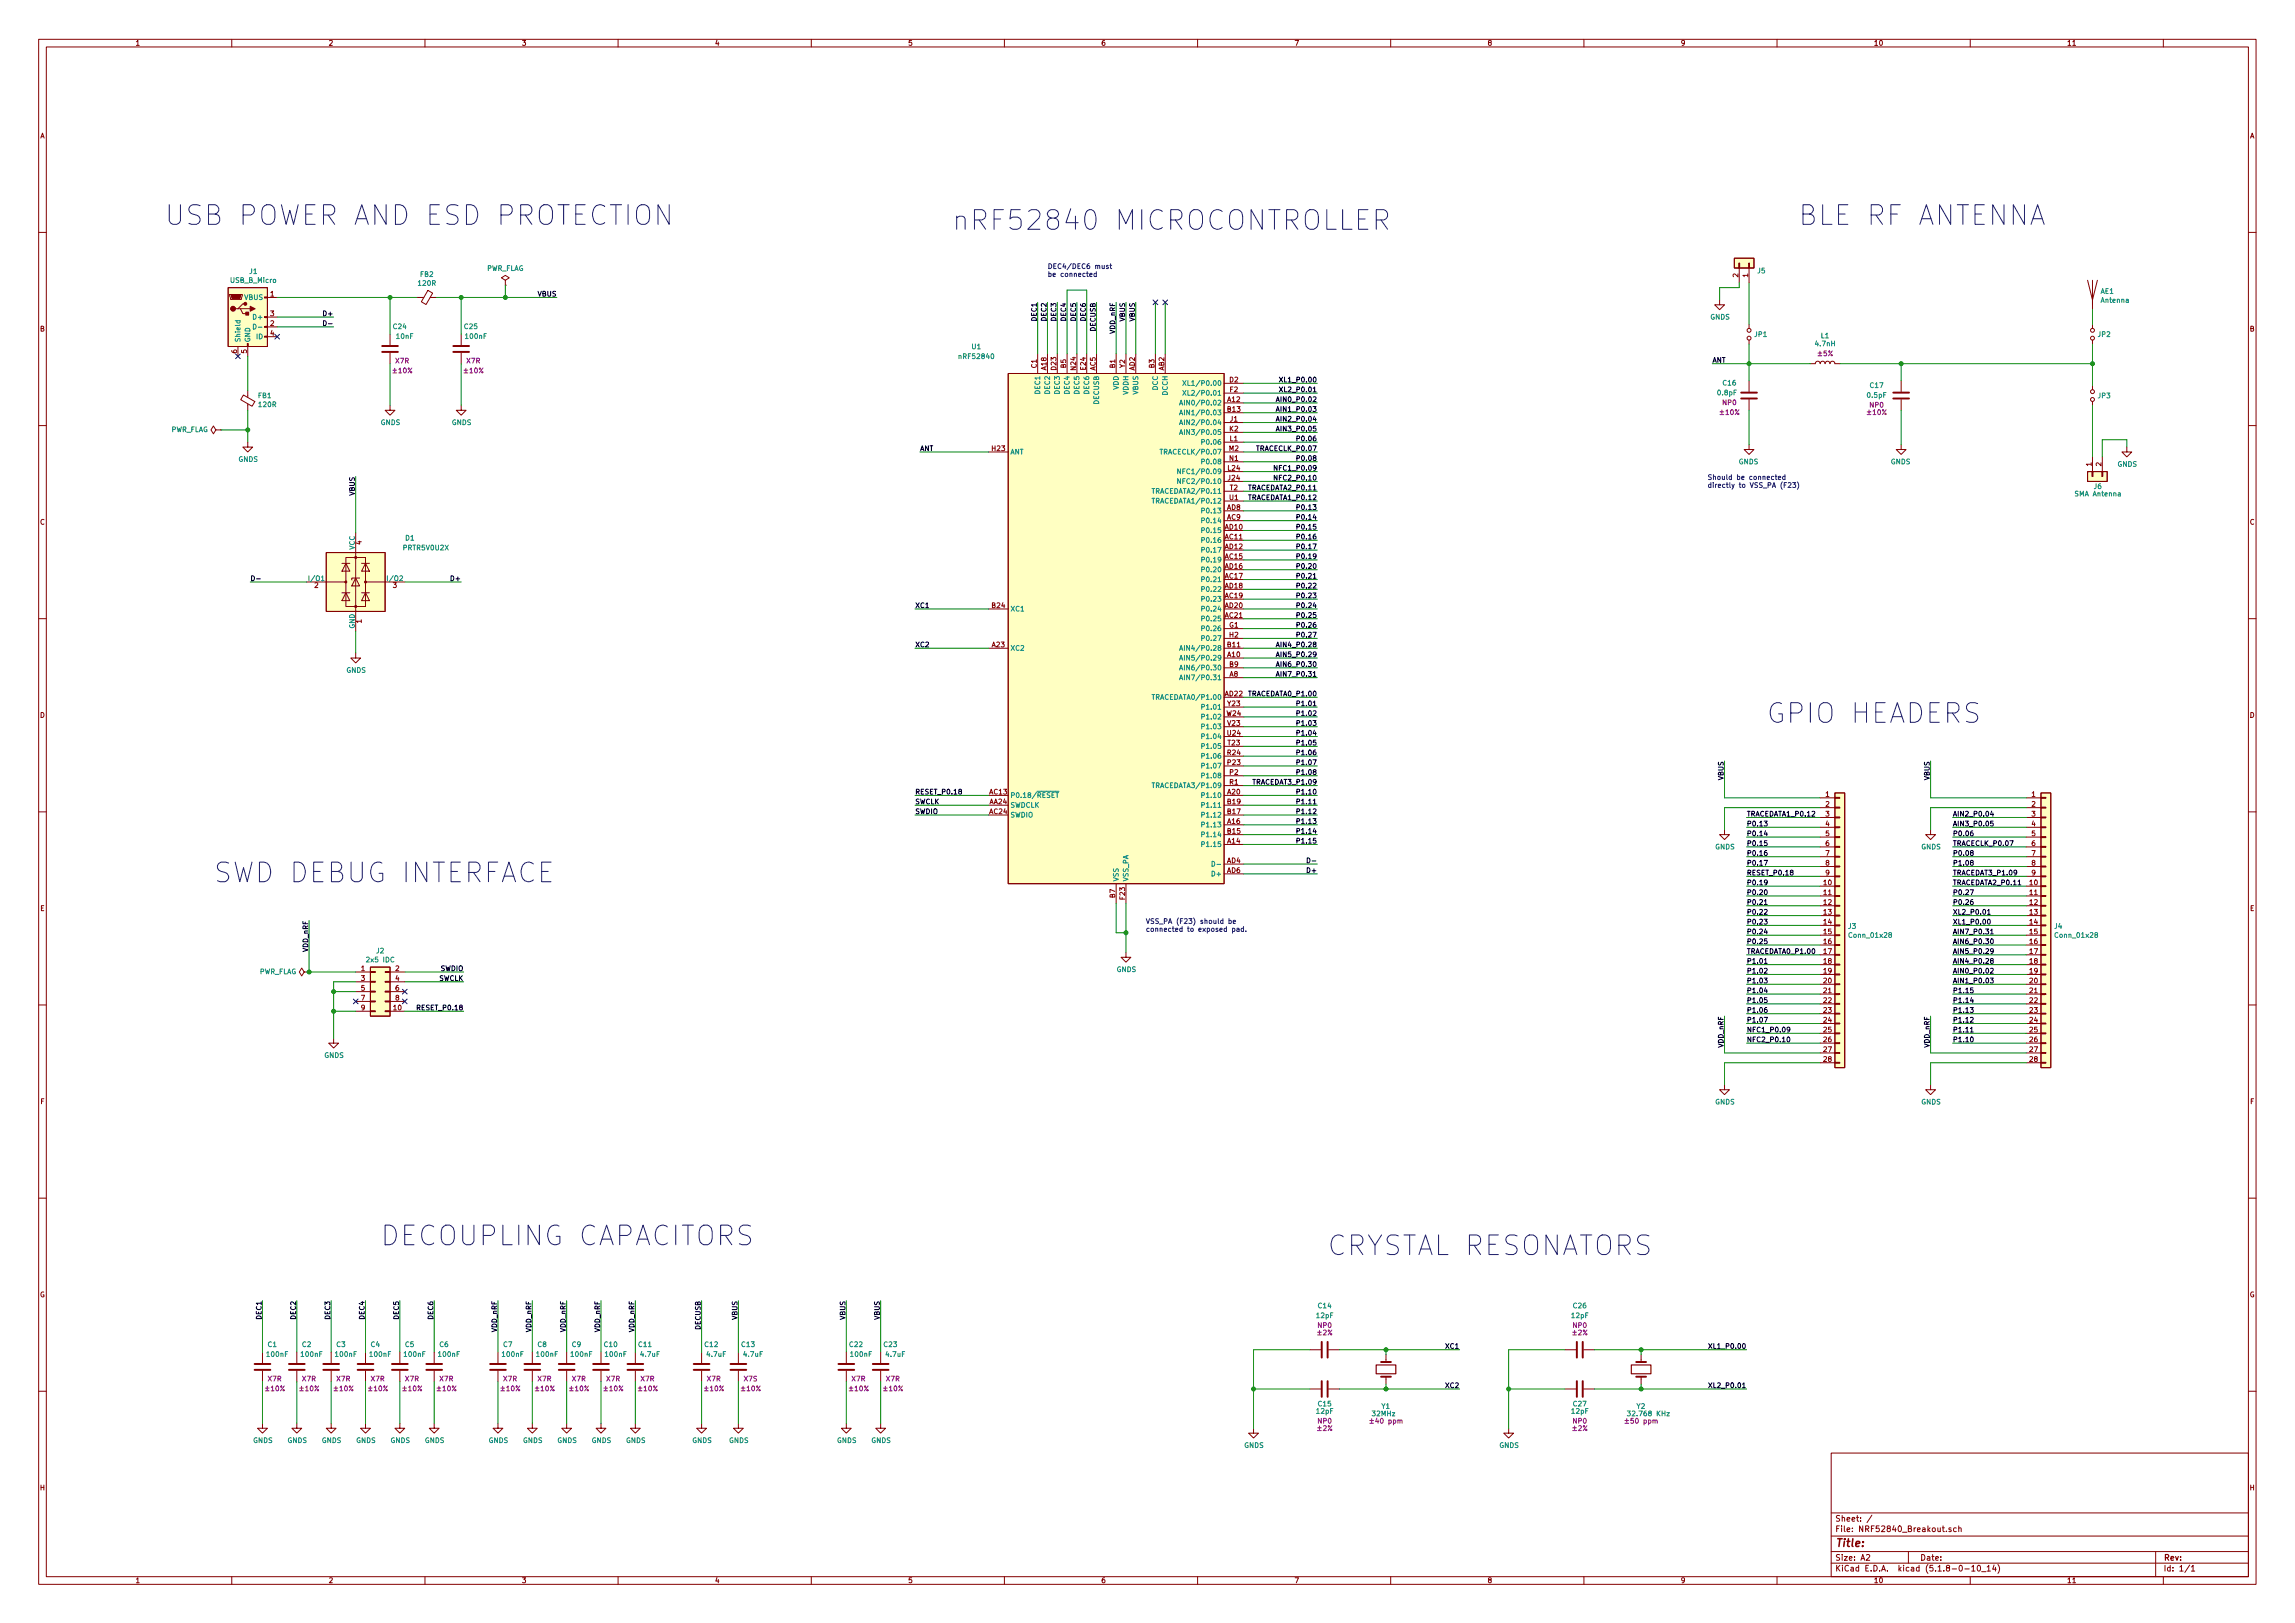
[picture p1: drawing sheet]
<svg xmlns="http://www.w3.org/2000/svg" width="594mm" height="420mm" viewBox="0 0 594 420" stroke-linecap="round" stroke-linejoin="round" font-family="sans-serif">
<defs><g id="words">
<g font-size="7.1" fill="#0000c2">
<text x="42.5" y="58.3">USB POWER AND ESD PROTECTION</text>
<text x="246.4" y="59.6">nRF52840 MICROCONTROLLER</text>
<text x="465.5" y="58.3">BLE RF ANTENNA</text>
<text x="457.2" y="187.2">GPIO HEADERS</text>
<text x="55.2" y="228.5">SWD DEBUG INTERFACE</text>
<text x="98.4" y="322.5">DECOUPLING CAPACITORS</text>
<text x="343.5" y="325">CRYSTAL RESONATORS</text>
</g>
<text font-size="2.8" fill="#840000" x="475" y="400.4">Title:</text>
<g font-size="2.1" fill="#840000">
<text x="475" y="393.9">Sheet: /</text>
<text x="475" y="396.6">File: NRF52840_Breakout.sch</text>
<text x="475" y="406.8">KiCad E.D.A. kicad (5.1.8-0-10_14)</text>
<text x="475" y="404">Size: A2</text>
<text x="497" y="404">Date:</text>
<text x="560" y="404">Rev:</text>
<text x="560" y="406.8">Id: 1/1</text>
</g>
<g font-size="1.8" fill="#840000">
<text x="35" y="11.8">1</text>
<text x="85" y="11.8">2</text>
<text x="135" y="11.8">3</text>
<text x="185" y="11.8">4</text>
<text x="235" y="11.8">5</text>
<text x="285" y="11.8">6</text>
<text x="335" y="11.8">7</text>
<text x="385" y="11.8">8</text>
<text x="435" y="11.8">9</text>
<text x="485" y="11.8">10</text>
<text x="535" y="11.8">11</text>
<text x="10.4" y="35.8">A</text>
<text x="582.4" y="35.8">A</text>
<text x="450" y="71.8" transform="rotate(-90 450 71.8)">2</text>
<text x="452.5" y="71.8" transform="rotate(-90 452.5 71.8)">1</text>
<text x="70" y="76.8">1</text>
<text x="70" y="81.8">3</text>
<text x="10.4" y="85.8">B</text>
<text x="70" y="84.4">2</text>
<text x="70" y="86.9">4</text>
<text x="582.4" y="85.8">B</text>
<text x="61.3" y="91.5" transform="rotate(-90 61.3 91.5)">6</text>
<text x="63.9" y="91.5" transform="rotate(-90 63.9 91.5)">5</text>
<text x="268.4" y="95.3" transform="rotate(-90 268.4 95.3)">C1</text>
<text x="270.9" y="95.8" transform="rotate(-90 270.9 95.8)">A18</text>
<text x="273.4" y="95.8" transform="rotate(-90 273.4 95.8)">D23</text>
<text x="276" y="95.3" transform="rotate(-90 276 95.3)">B5</text>
<text x="278.5" y="95.8" transform="rotate(-90 278.5 95.8)">N24</text>
<text x="281.1" y="95.7" transform="rotate(-90 281.1 95.7)">E24</text>
<text x="283.6" y="95.9" transform="rotate(-90 283.6 95.9)">AC5</text>
<text x="288.7" y="95.3" transform="rotate(-90 288.7 95.3)">B1</text>
<text x="291.2" y="95.2" transform="rotate(-90 291.2 95.2)">Y2</text>
<text x="293.8" y="95.9" transform="rotate(-90 293.8 95.9)">AD2</text>
<text x="298.8" y="95.3" transform="rotate(-90 298.8 95.3)">B3</text>
<text x="301.4" y="95.9" transform="rotate(-90 301.4 95.9)">AB2</text>
<text x="318.3" y="99">D2</text>
<text x="318.4" y="101.5">F2</text>
<text x="317.8" y="104.1">A12</text>
<text x="317.8" y="106.6">B13</text>
<text x="318.3" y="111.7">K2</text>
<text x="318.4" y="109.1">J1</text>
<text x="256.8" y="116.8">H23</text>
<text x="318.2" y="116.8">M2</text>
<text x="318.3" y="119.3">N1</text>
<text x="318.4" y="114.2">L1</text>
<text x="317.9" y="121.8">L24</text>
<text x="317.9" y="124.4">J24</text>
<text x="541.4" y="120.7" transform="rotate(-90 541.4 120.7)">1</text>
<text x="543.9" y="120.7" transform="rotate(-90 543.9 120.7)">2</text>
<text x="317.7" y="132">AD8</text>
<text x="318.3" y="129.5">U1</text>
<text x="318.4" y="126.9">T2</text>
<text x="10.4" y="135.8">C</text>
<text x="317.1" y="137.1">AD10</text>
<text x="317.7" y="134.5">AC9</text>
<text x="582.4" y="135.8">C</text>
<text x="93.6" y="141" transform="rotate(-90 93.6 141)">4</text>
<text x="317.1" y="139.6">AC11</text>
<text x="317.1" y="142.2">AD12</text>
<text x="317.1" y="144.7">AC15</text>
<text x="317.1" y="149.8">AC17</text>
<text x="317.1" y="147.2">AD16</text>
<text x="81.4" y="152.2">2</text>
<text x="101.8" y="152.2">3</text>
<text x="317.1" y="154.9">AC19</text>
<text x="317.1" y="152.3">AD18</text>
<text x="93.6" y="161.3" transform="rotate(-90 93.6 161.3)">1</text>
<text x="256.8" y="157.4">B24</text>
<text x="317.1" y="159.9">AC21</text>
<text x="317.1" y="157.4">AD20</text>
<text x="256.8" y="167.6">A23</text>
<text x="317.8" y="167.6">B11</text>
<text x="318.2" y="162.5">G1</text>
<text x="318.3" y="165">H2</text>
<text x="317.8" y="170.1">A10</text>
<text x="318.3" y="172.6">B9</text>
<text x="318.3" y="175.2">A8</text>
<text x="10.4" y="185.8">D</text>
<text x="317.1" y="180.3">AD22</text>
<text x="317.6" y="185.3">W24</text>
<text x="317.8" y="182.8">Y23</text>
<text x="582.4" y="185.8">D</text>
<text x="317.8" y="190.4">U24</text>
<text x="317.8" y="187.9">V23</text>
<text x="317.8" y="195.5">R24</text>
<text x="317.9" y="193">T23</text>
<text x="317.8" y="198">P23</text>
<text x="318.3" y="203.1">R1</text>
<text x="318.3" y="200.6">P2</text>
<text x="256.2" y="208.2">AA24</text>
<text x="256.2" y="205.7">AC13</text>
<text x="317.8" y="205.7">A20</text>
<text x="317.8" y="208.2">B19</text>
<text x="472.6" y="206.3">1</text>
<text x="472.6" y="208.8">2</text>
<text x="525.9" y="206.3">1</text>
<text x="525.9" y="208.8">2</text>
<text x="256.2" y="210.7">AC24</text>
<text x="317.8" y="213.3">A16</text>
<text x="317.8" y="215.8">B15</text>
<text x="317.8" y="210.7">B17</text>
<text x="472.6" y="211.4">3</text>
<text x="472.6" y="213.9">4</text>
<text x="525.9" y="211.4">3</text>
<text x="525.9" y="213.9">4</text>
<text x="317.8" y="218.4">A14</text>
<text x="472.6" y="216.5">5</text>
<text x="472.6" y="219">6</text>
<text x="472.6" y="221.5">7</text>
<text x="525.9" y="216.5">5</text>
<text x="525.9" y="219">6</text>
<text x="525.9" y="221.5">7</text>
<text x="317.7" y="223.4">AD4</text>
<text x="317.7" y="226">AD6</text>
<text x="472.6" y="224.1">8</text>
<text x="472.6" y="226.6">9</text>
<text x="525.9" y="224.1">8</text>
<text x="525.9" y="226.6">9</text>
<text x="288.7" y="232.4" transform="rotate(-90 288.7 232.4)">B7</text>
<text x="291.2" y="232.8" transform="rotate(-90 291.2 232.8)">F23</text>
<text x="472.1" y="229.2">10</text>
<text x="472.1" y="231.7">11</text>
<text x="525.4" y="229.2">10</text>
<text x="525.4" y="231.7">11</text>
<text x="10.4" y="235.8">E</text>
<text x="472.1" y="234.2">12</text>
<text x="472.1" y="236.8">13</text>
<text x="472.1" y="239.3">14</text>
<text x="525.4" y="234.2">12</text>
<text x="525.4" y="236.8">13</text>
<text x="525.4" y="239.3">14</text>
<text x="582.4" y="235.8">E</text>
<text x="472.1" y="241.9">15</text>
<text x="472.1" y="244.4">16</text>
<text x="525.4" y="241.9">15</text>
<text x="525.4" y="244.4">16</text>
<text x="93.5" y="251.4">1</text>
<text x="102.4" y="251.4">2</text>
<text x="472.1" y="246.9">17</text>
<text x="472.1" y="249.5">18</text>
<text x="525.4" y="246.9">17</text>
<text x="525.4" y="249.5">18</text>
<text x="93.5" y="253.9">3</text>
<text x="93.5" y="256.5">5</text>
<text x="102.4" y="253.9">4</text>
<text x="102.4" y="256.5">6</text>
<text x="472.1" y="252">19</text>
<text x="472.1" y="254.6">20</text>
<text x="472.1" y="257.1">21</text>
<text x="525.4" y="252">19</text>
<text x="525.4" y="254.6">20</text>
<text x="525.4" y="257.1">21</text>
<text x="93.5" y="259">7</text>
<text x="93.5" y="261.5">9</text>
<text x="101.9" y="261.5">10</text>
<text x="102.4" y="259">8</text>
<text x="472.1" y="259.6">22</text>
<text x="472.1" y="262.2">23</text>
<text x="525.4" y="259.6">22</text>
<text x="525.4" y="262.2">23</text>
<text x="472.1" y="264.7">24</text>
<text x="472.1" y="267.3">25</text>
<text x="472.1" y="269.8">26</text>
<text x="525.4" y="264.7">24</text>
<text x="525.4" y="267.3">25</text>
<text x="525.4" y="269.8">26</text>
<text x="472.1" y="272.3">27</text>
<text x="472.1" y="274.9">28</text>
<text x="525.4" y="272.3">27</text>
<text x="525.4" y="274.9">28</text>
<text x="10.5" y="285.8">F</text>
<text x="582.5" y="285.8">F</text>
<text x="10.3" y="335.8">G</text>
<text x="582.3" y="335.8">G</text>
<text x="10.4" y="385.8">H</text>
<text x="582.4" y="385.8">H</text>
<text x="35" y="409.8">1</text>
<text x="85" y="409.8">2</text>
<text x="135" y="409.8">3</text>
<text x="185" y="409.8">4</text>
<text x="235" y="409.8">5</text>
<text x="285" y="409.8">6</text>
<text x="335" y="409.8">7</text>
<text x="385" y="409.8">8</text>
<text x="435" y="409.8">9</text>
<text x="485" y="409.8">10</text>
<text x="535" y="409.8">11</text>
</g>
<g font-size="1.8" fill="#008484">
<text x="64.6" y="70.9">J1</text>
<text x="108.8" y="71.7">FB2</text>
<text x="125.9" y="70.1">PWR_FLAG</text>
<text x="455" y="70.8">J5</text>
<text x="59.7" y="73.2">USB_B_Micro</text>
<text x="63.3" y="77.6">VBUS</text>
<text x="108.4" y="74">120R</text>
<text x="543.8" y="76.1">AE1</text>
<text x="65.9" y="82.7">D+</text>
<text x="442.7" y="82.7">GNDS</text>
<text x="544" y="78.4">Antenna</text>
<text x="62.2" y="88.7" transform="rotate(-90 62.2 88.7)">Shield</text>
<text x="64.8" y="88.7" transform="rotate(-90 64.8 88.7)">GND</text>
<text x="66.4" y="87.8">ID</text>
<text x="101.9" y="85.2">C24</text>
<text x="102.7" y="87.7">10nF</text>
<text x="120.3" y="85.2">C25</text>
<text x="120.6" y="87.7">100nF</text>
<text x="454.2" y="87.2">JP1</text>
<text x="470" y="89.6">4.7nH</text>
<text x="471.4" y="87.6">L1</text>
<text x="543.1" y="87.2">JP2</text>
<text x="248.6" y="92.9">nRF52840</text>
<text x="251.6" y="90.4">U1</text>
<text x="269.2" y="101.9" transform="rotate(-90 269.2 101.9)">DEC1</text>
<text x="271.8" y="101.9" transform="rotate(-90 271.8 101.9)">DEC2</text>
<text x="274.3" y="101.9" transform="rotate(-90 274.3 101.9)">DEC3</text>
<text x="276.9" y="101.9" transform="rotate(-90 276.9 101.9)">DEC4</text>
<text x="279.4" y="101.9" transform="rotate(-90 279.4 101.9)">DEC5</text>
<text x="281.9" y="101.9" transform="rotate(-90 281.9 101.9)">DEC6</text>
<text x="289.6" y="100.9" transform="rotate(-90 289.6 100.9)">VDD</text>
<text x="299.7" y="101" transform="rotate(-90 299.7 101)">DCC</text>
<text x="308" y="99.9">XL1/P0.00</text>
<text x="446" y="99.8">C16</text>
<text x="484.1" y="100.4">C17</text>
<text x="66.9" y="103.1">FB1</text>
<text x="67.1" y="105.4">120R</text>
<text x="284.5" y="104.7" transform="rotate(-90 284.5 104.7)">DECUSB</text>
<text x="292.1" y="102.2" transform="rotate(-90 292.1 102.2)">VDDH</text>
<text x="294.6" y="102.1" transform="rotate(-90 294.6 102.1)">VBUS</text>
<text x="302.3" y="102.3" transform="rotate(-90 302.3 102.3)">DCCH</text>
<text x="307.2" y="104.9">AIN0/P0.02</text>
<text x="307.2" y="107.5">AIN1/P0.03</text>
<text x="308" y="102.4">XL2/P0.01</text>
<text x="444.7" y="102.3">0.8pF</text>
<text x="483.5" y="103">0.5pF</text>
<text x="543.1" y="103.1">JP3</text>
<text x="44.2" y="111.9">PWR_FLAG</text>
<text x="98.6" y="110">GNDS</text>
<text x="117" y="110">GNDS</text>
<text x="307.2" y="110">AIN2/P0.04</text>
<text x="307.2" y="112.6">AIN3/P0.05</text>
<text x="61.7" y="119.5">GNDS</text>
<text x="261.5" y="117.6">ANT</text>
<text x="301.5" y="117.6">TRACECLK/P0.07</text>
<text x="311.7" y="115.1">P0.06</text>
<text x="306.6" y="125.3">NFC2/P0.10</text>
<text x="306.6" y="122.7">NFC1/P0.09</text>
<text x="311.7" y="120.2">P0.08</text>
<text x="450.1" y="120.2">GNDS</text>
<text x="489.5" y="120.2">GNDS</text>
<text x="548.1" y="120.8">GNDS</text>
<text x="299.3" y="127.8">TRACEDATA2/P0.11</text>
<text x="299.3" y="130.3">TRACEDATA1/P0.12</text>
<text x="537.3" y="128.5">SMA Antenna</text>
<text x="542.1" y="126.6">J6</text>
<text x="311.7" y="135.4">P0.14</text>
<text x="311.7" y="138">P0.15</text>
<text x="311.7" y="132.9">P0.13</text>
<text x="91.8" y="142.4" transform="rotate(-90 91.8 142.4)">VCC</text>
<text x="104.5" y="142.5">PRTR5V0U2X</text>
<text x="105" y="139.9">D1</text>
<text x="311.7" y="140.5">P0.16</text>
<text x="311.7" y="143">P0.17</text>
<text x="311.7" y="145.6">P0.19</text>
<text x="311.7" y="148.1">P0.20</text>
<text x="80.2" y="150.4">I/O1</text>
<text x="100.6" y="150.4">I/O2</text>
<text x="311.7" y="150.7">P0.21</text>
<text x="311.7" y="155.7">P0.23</text>
<text x="311.7" y="153.2">P0.22</text>
<text x="261.5" y="158.3">XC1</text>
<text x="311.7" y="160.8">P0.25</text>
<text x="311.7" y="158.3">P0.24</text>
<text x="91.8" y="162.8" transform="rotate(-90 91.8 162.8)">GND</text>
<text x="311.7" y="163.4">P0.26</text>
<text x="311.7" y="165.9">P0.27</text>
<text x="261.5" y="168.4">XC2</text>
<text x="307.2" y="171">AIN5/P0.29</text>
<text x="307.2" y="168.4">AIN4/P0.28</text>
<text x="307.2" y="173.5">AIN6/P0.30</text>
<text x="89.7" y="174.2">GNDS</text>
<text x="307.2" y="176.1">AIN7/P0.31</text>
<text x="299.3" y="181.1">TRACEDATA0/P1.00</text>
<text x="311.7" y="183.7">P1.01</text>
<text x="311.7" y="191.3">P1.04</text>
<text x="311.7" y="188.8">P1.03</text>
<text x="311.7" y="186.2">P1.02</text>
<text x="311.7" y="196.4">P1.06</text>
<text x="311.7" y="193.8">P1.05</text>
<text x="311.7" y="201.5">P1.08</text>
<text x="311.7" y="198.9">P1.07</text>
<text x="261.5" y="209.1">SWDCLK</text>
<text x="261.5" y="206.5">P0.18/RESET</text>
<text x="299.3" y="204">TRACEDATA3/P1.09</text>
<text x="311.7" y="206.5">P1.10</text>
<text x="311.7" y="209.1">P1.11</text>
<text x="261.5" y="211.6">SWDIO</text>
<text x="311.7" y="214.2">P1.13</text>
<text x="311.7" y="211.6">P1.12</text>
<text x="311.7" y="219.2">P1.15</text>
<text x="311.7" y="216.7">P1.14</text>
<text x="444" y="219.9">GNDS</text>
<text x="497.3" y="219.9">GNDS</text>
<text x="314" y="226.9">D+</text>
<text x="289.6" y="228.3" transform="rotate(-90 289.6 228.3)">VSS</text>
<text x="292.1" y="228.3" transform="rotate(-90 292.1 228.3)">VSS_PA</text>
<text x="478.5" y="240.5">J3</text>
<text x="478.9" y="242.8">Conn_01x28</text>
<text x="531.8" y="240.5">J4</text>
<text x="532.3" y="242.8">Conn_01x28</text>
<text x="95.2" y="249.1">2x5 IDC</text>
<text x="97.5" y="246.8">J2</text>
<text x="289.1" y="251.6">GNDS</text>
<text x="67" y="252.2">PWR_FLAG</text>
<text x="83.9" y="273.9">GNDS</text>
<text x="444" y="285.9">GNDS</text>
<text x="497.3" y="285.9">GNDS</text>
<text x="340.8" y="341.2">12pF</text>
<text x="341.3" y="338.7">C14</text>
<text x="406.9" y="341.2">12pF</text>
<text x="407.3" y="338.7">C26</text>
<text x="69.2" y="351.2">100nF</text>
<text x="69.4" y="348.7">C1</text>
<text x="78.1" y="351.2">100nF</text>
<text x="78.3" y="348.7">C2</text>
<text x="87" y="351.2">100nF</text>
<text x="87.1" y="348.7">C3</text>
<text x="95.9" y="351.2">100nF</text>
<text x="96" y="348.7">C4</text>
<text x="104.7" y="351.2">100nF</text>
<text x="104.9" y="348.7">C5</text>
<text x="113.6" y="351.2">100nF</text>
<text x="113.8" y="348.7">C6</text>
<text x="130.1" y="351.2">100nF</text>
<text x="130.3" y="348.7">C7</text>
<text x="139" y="351.2">100nF</text>
<text x="139.2" y="348.7">C8</text>
<text x="147.9" y="351.2">100nF</text>
<text x="148.1" y="348.7">C9</text>
<text x="156.5" y="348.7">C10</text>
<text x="156.8" y="351.2">100nF</text>
<text x="165.4" y="348.7">C11</text>
<text x="165.9" y="351.2">4.7uF</text>
<text x="182.5" y="348.7">C12</text>
<text x="183.1" y="351.2">4.7uF</text>
<text x="192" y="348.7">C13</text>
<text x="192.6" y="351.2">4.7uF</text>
<text x="220" y="348.7">C22</text>
<text x="220.3" y="351.2">100nF</text>
<text x="228.9" y="348.7">C23</text>
<text x="229.4" y="351.2">4.7uF</text>
<text x="340.8" y="366">12pF</text>
<text x="341.3" y="364.1">C15</text>
<text x="357.7" y="364.7">Y1</text>
<text x="406.9" y="366">12pF</text>
<text x="407.3" y="364.1">C27</text>
<text x="423.7" y="364.7">Y2</text>
<text x="355.6" y="366.6">32MHz</text>
<text x="422" y="366.6">32.768 KHz</text>
<text x="65.5" y="373.5">GNDS</text>
<text x="74.4" y="373.5">GNDS</text>
<text x="83.3" y="373.5">GNDS</text>
<text x="92.2" y="373.5">GNDS</text>
<text x="101.1" y="373.5">GNDS</text>
<text x="110" y="373.5">GNDS</text>
<text x="126.5" y="373.5">GNDS</text>
<text x="135.4" y="373.5">GNDS</text>
<text x="144.3" y="373.5">GNDS</text>
<text x="153.2" y="373.5">GNDS</text>
<text x="162.1" y="373.5">GNDS</text>
<text x="179.2" y="373.5">GNDS</text>
<text x="188.7" y="373.5">GNDS</text>
<text x="216.7" y="373.5">GNDS</text>
<text x="225.6" y="373.5">GNDS</text>
<text x="322.1" y="374.8">GNDS</text>
<text x="388.1" y="374.8">GNDS</text>
</g>
<g font-size="1.8" fill="#0000c2">
<text x="271.1" y="69.6">DEC4/DEC6 must</text>
<text x="271.1" y="71.7">be connected</text>
<text x="442" y="124.2">Should be connected</text>
<text x="442" y="126.3">directly to VSS_PA (F23)</text>
<text x="296.5" y="239.2">VSS_PA (F23) should be</text>
<text x="296.5" y="241.2">connected to exposed pad.</text>
</g>
<g font-size="1.8">
<text x="139.2" y="76.8">VBUS</text>
<text x="84" y="81.8">D+</text>
<text x="268.4" y="83" transform="rotate(-90 268.4 83)">DEC1</text>
<text x="270.9" y="83" transform="rotate(-90 270.9 83)">DEC2</text>
<text x="273.4" y="83" transform="rotate(-90 273.4 83)">DEC3</text>
<text x="276" y="83" transform="rotate(-90 276 83)">DEC4</text>
<text x="278.5" y="83" transform="rotate(-90 278.5 83)">DEC5</text>
<text x="281.1" y="83" transform="rotate(-90 281.1 83)">DEC6</text>
<text x="291.2" y="83.2" transform="rotate(-90 291.2 83.2)">VBUS</text>
<text x="293.8" y="83.2" transform="rotate(-90 293.8 83.2)">VBUS</text>
<text x="283.6" y="85.7" transform="rotate(-90 283.6 85.7)">DECUSB</text>
<text x="288.7" y="86.4" transform="rotate(-90 288.7 86.4)">VDD_nRF</text>
<text x="443.2" y="93.9">ANT</text>
<text x="332.2" y="99">XL1_P0.00</text>
<text x="332.2" y="101.5">XL2_P0.01</text>
<text x="331.4" y="104.1">AIN0_P0.02</text>
<text x="331.4" y="106.6">AIN1_P0.03</text>
<text x="331.4" y="109.1">AIN2_P0.04</text>
<text x="331.4" y="111.7">AIN3_P0.05</text>
<text x="238.1" y="116.8">ANT</text>
<text x="325.7" y="116.8">TRACECLK_P0.07</text>
<text x="336.4" y="114.2">P0.06</text>
<text x="336.4" y="119.3">P0.08</text>
<text x="330.8" y="121.8">NFC1_P0.09</text>
<text x="330.8" y="124.4">NFC2_P0.10</text>
<text x="91.8" y="128.3" transform="rotate(-90 91.8 128.3)">VBUS</text>
<text x="323.4" y="126.9">TRACEDATA2_P0.11</text>
<text x="323.4" y="129.5">TRACEDATA1_P0.12</text>
<text x="336.4" y="132">P0.13</text>
<text x="336.4" y="134.5">P0.14</text>
<text x="336.4" y="137.1">P0.15</text>
<text x="336.4" y="139.6">P0.16</text>
<text x="336.4" y="142.2">P0.17</text>
<text x="336.4" y="144.7">P0.19</text>
<text x="336.4" y="147.2">P0.20</text>
<text x="336.4" y="149.8">P0.21</text>
<text x="117.1" y="150.4">D+</text>
<text x="336.4" y="152.3">P0.22</text>
<text x="336.4" y="154.9">P0.23</text>
<text x="236.9" y="157.4">XC1</text>
<text x="336.4" y="157.4">P0.24</text>
<text x="336.4" y="159.9">P0.25</text>
<text x="236.9" y="167.6">XC2</text>
<text x="331.4" y="167.6">AIN4_P0.28</text>
<text x="336.4" y="165">P0.27</text>
<text x="336.4" y="162.5">P0.26</text>
<text x="331.4" y="172.6">AIN6_P0.30</text>
<text x="331.4" y="170.1">AIN5_P0.29</text>
<text x="331.4" y="175.2">AIN7_P0.31</text>
<text x="323.4" y="180.3">TRACEDATA0_P1.00</text>
<text x="336.4" y="185.3">P1.02</text>
<text x="336.4" y="182.8">P1.01</text>
<text x="336.4" y="190.4">P1.04</text>
<text x="336.4" y="187.9">P1.03</text>
<text x="336.4" y="195.5">P1.06</text>
<text x="336.4" y="193">P1.05</text>
<text x="324.7" y="203.1">TRACEDAT3_P1.09</text>
<text x="336.4" y="200.6">P1.08</text>
<text x="336.4" y="198">P1.07</text>
<text x="446.2" y="201.9" transform="rotate(-90 446.2 201.9)">VBUS</text>
<text x="499.5" y="201.9" transform="rotate(-90 499.5 201.9)">VBUS</text>
<text x="236.9" y="205.7">RESET_P0.18</text>
<text x="236.9" y="208.2">SWCLK</text>
<text x="336.4" y="208.2">P1.11</text>
<text x="336.4" y="205.7">P1.10</text>
<text x="236.9" y="210.7">SWDIO</text>
<text x="336.4" y="215.8">P1.14</text>
<text x="336.4" y="213.3">P1.13</text>
<text x="336.4" y="210.7">P1.12</text>
<text x="452.1" y="213.9">P0.13</text>
<text x="452.1" y="211.4">TRACEDATA1_P0.12</text>
<text x="505.5" y="213.9">AIN3_P0.05</text>
<text x="505.5" y="211.4">AIN2_P0.04</text>
<text x="336.4" y="218.4">P1.15</text>
<text x="452.1" y="221.5">P0.16</text>
<text x="452.1" y="219">P0.15</text>
<text x="452.1" y="216.5">P0.14</text>
<text x="505.5" y="221.5">P0.08</text>
<text x="505.5" y="219">TRACECLK_P0.07</text>
<text x="505.5" y="216.5">P0.06</text>
<text x="338.7" y="226">D+</text>
<text x="452.1" y="224.1">P0.17</text>
<text x="452.1" y="226.6">RESET_P0.18</text>
<text x="505.5" y="226.6">TRACEDAT3_P1.09</text>
<text x="505.5" y="224.1">P1.08</text>
<text x="452.1" y="231.7">P0.20</text>
<text x="452.1" y="229.2">P0.19</text>
<text x="505.5" y="229.2">TRACEDATA2_P0.11</text>
<text x="505.5" y="231.7">P0.27</text>
<text x="452.1" y="239.3">P0.23</text>
<text x="452.1" y="236.8">P0.22</text>
<text x="452.1" y="234.2">P0.21</text>
<text x="505.5" y="236.8">XL2_P0.01</text>
<text x="505.5" y="239.3">XL1_P0.00</text>
<text x="505.5" y="234.2">P0.26</text>
<text x="452.1" y="241.9">P0.24</text>
<text x="452.1" y="244.4">P0.25</text>
<text x="505.5" y="244.4">AIN6_P0.30</text>
<text x="505.5" y="241.9">AIN7_P0.31</text>
<text x="79.8" y="246.4" transform="rotate(-90 79.8 246.4)">VDD_nRF</text>
<text x="114" y="251.4">SWDIO</text>
<text x="452.1" y="249.5">P1.01</text>
<text x="452.1" y="246.9">TRACEDATA0_P1.00</text>
<text x="505.5" y="246.9">AIN5_P0.29</text>
<text x="505.5" y="249.5">AIN4_P0.28</text>
<text x="113.5" y="253.9">SWCLK</text>
<text x="452.1" y="257.1">P1.04</text>
<text x="452.1" y="254.6">P1.03</text>
<text x="452.1" y="252">P1.02</text>
<text x="505.5" y="254.6">AIN1_P0.03</text>
<text x="505.5" y="252">AIN0_P0.02</text>
<text x="505.5" y="257.1">P1.15</text>
<text x="108.5" y="261.5">RESET_P0.18</text>
<text x="452.1" y="262.2">P1.06</text>
<text x="452.1" y="259.6">P1.05</text>
<text x="505.5" y="259.6">P1.14</text>
<text x="505.5" y="262.2">P1.13</text>
<text x="452.1" y="269.8">NFC2_P0.10</text>
<text x="452.1" y="267.3">NFC1_P0.09</text>
<text x="452.1" y="264.7">P1.07</text>
<text x="505.5" y="264.7">P1.12</text>
<text x="505.5" y="267.3">P1.11</text>
<text x="505.5" y="269.8">P1.10</text>
<text x="446.2" y="271.2" transform="rotate(-90 446.2 271.2)">VDD_nRF</text>
<text x="499.5" y="271.2" transform="rotate(-90 499.5 271.2)">VDD_nRF</text>
<text x="67.7" y="341.4" transform="rotate(-90 67.7 341.4)">DEC1</text>
<text x="76.6" y="341.4" transform="rotate(-90 76.6 341.4)">DEC2</text>
<text x="85.5" y="341.4" transform="rotate(-90 85.5 341.4)">DEC3</text>
<text x="94.4" y="341.4" transform="rotate(-90 94.4 341.4)">DEC4</text>
<text x="103.3" y="341.4" transform="rotate(-90 103.3 341.4)">DEC5</text>
<text x="112.1" y="341.4" transform="rotate(-90 112.1 341.4)">DEC6</text>
<text x="190.9" y="341.6" transform="rotate(-90 190.9 341.6)">VBUS</text>
<text x="218.8" y="341.6" transform="rotate(-90 218.8 341.6)">VBUS</text>
<text x="227.7" y="341.6" transform="rotate(-90 227.7 341.6)">VBUS</text>
<text x="128.7" y="344.9" transform="rotate(-90 128.7 344.9)">VDD_nRF</text>
<text x="137.5" y="344.9" transform="rotate(-90 137.5 344.9)">VDD_nRF</text>
<text x="146.4" y="344.9" transform="rotate(-90 146.4 344.9)">VDD_nRF</text>
<text x="155.3" y="344.9" transform="rotate(-90 155.3 344.9)">VDD_nRF</text>
<text x="164.2" y="344.9" transform="rotate(-90 164.2 344.9)">VDD_nRF</text>
<text x="181.4" y="344.2" transform="rotate(-90 181.4 344.2)">DECUSB</text>
<text x="374.4" y="349.2">XC1</text>
<text x="443.3" y="349.2">XL1_P0.00</text>
<text x="374.4" y="359.3">XC2</text>
<text x="443.3" y="359.3">XL2_P0.01</text>
</g>
<g font-size="1.8" fill="#840084">
<text x="102.4" y="94.1">X7R</text>
<text x="120.8" y="94.1">X7R</text>
<text x="470.7" y="92.2">±5%</text>
<text x="101.9" y="96.6">±10%</text>
<text x="120.3" y="96.6">±10%</text>
<text x="445.4" y="107.4">±10%</text>
<text x="446" y="104.9">NP0</text>
<text x="483.5" y="107.4">±10%</text>
<text x="484.1" y="105.5">NP0</text>
<text x="341.1" y="345.7">±2%</text>
<text x="341.2" y="343.8">NP0</text>
<text x="407.2" y="345.7">±2%</text>
<text x="407.2" y="343.8">NP0</text>
<text x="69.4" y="357.6">X7R</text>
<text x="78.3" y="357.6">X7R</text>
<text x="87.2" y="357.6">X7R</text>
<text x="96.1" y="357.6">X7R</text>
<text x="105" y="357.6">X7R</text>
<text x="113.8" y="357.6">X7R</text>
<text x="130.4" y="357.6">X7R</text>
<text x="139.2" y="357.6">X7R</text>
<text x="148.1" y="357.6">X7R</text>
<text x="157" y="357.6">X7R</text>
<text x="165.9" y="357.6">X7R</text>
<text x="183.1" y="357.6">X7R</text>
<text x="192.6" y="357.6">X7S</text>
<text x="220.5" y="357.6">X7R</text>
<text x="229.4" y="357.6">X7R</text>
<text x="68.8" y="360.1">±10%</text>
<text x="77.7" y="360.1">±10%</text>
<text x="86.6" y="360.1">±10%</text>
<text x="95.5" y="360.1">±10%</text>
<text x="104.4" y="360.1">±10%</text>
<text x="113.3" y="360.1">±10%</text>
<text x="129.8" y="360.1">±10%</text>
<text x="138.7" y="360.1">±10%</text>
<text x="147.6" y="360.1">±10%</text>
<text x="156.5" y="360.1">±10%</text>
<text x="165.4" y="360.1">±10%</text>
<text x="182.5" y="360.1">±10%</text>
<text x="192" y="360.1">±10%</text>
<text x="220" y="360.1">±10%</text>
<text x="228.9" y="360.1">±10%</text>
<text x="341.1" y="370.4">±2%</text>
<text x="341.2" y="368.5">NP0</text>
<text x="355.2" y="368.5">±40 ppm</text>
<text x="407.2" y="370.4">±2%</text>
<text x="407.2" y="368.5">NP0</text>
<text x="421.2" y="368.5">±50 ppm</text>
</g>
</g></defs>
<g fill="none" stroke="#840000" stroke-width=".26">
<path d="M10 10.2h574v400h-574zM12 12.2h570v396h-570zM60 10.2v2M110 10.2v2M160 10.2v2M210 10.2v2M260 10.2v2M310 10.2v2M360 10.2v2M410 10.2v2M460 10.2v2M510 10.2v2"/>
<path d="M536.5 11.8h.8M560 10.2v2M10 60.2h2M59.1 74.5h10.1v15.2h-10.1zM59.4 76.2h3.3v.3l-.2 1h-2.8zM61.6 79.9h.6l.7 1.3h1.2M62.2 79.9h2.6M63.5 78.7h-.6l-1.3 1.2h-.6M68.5 76.9h.7v.2h-.7zM69.2 77h2.6M107.9 77h1.8M110.8 75.2l1.2 .7-1.7 2.9-1.2-.7z"/>
<path d="M111.4 77h1.6M130.8 72.6l1-.7-1-.6-1 .6 1 .7v1.2M130.8 73.8h.1M445.1 77.6v1.3h1.3l-1.3 1.3-1.2-1.3h1.2M448.9 66.8h5.1v2.6h-5.1zM450.1 68.1h.2v1.3h-.2zM450.2 69.4v3.8M452.6 68.1h.3v1.3h-.3zM452.8 69.4v3.8M540.4 72.6l1.3 5 1.2-5M541.7 72.6v7.6M582 60.2h2"/>
<path d="M61.6 89.7v2.5M64 88.9h.3v.8h-.3zM64.1 89.7v2.5M68.5 87h.7v.3h-.7zM68.5 84.5h.7v.3h-.7zM68.5 82h.7v.2h-.7zM69.2 84.6h2.6M69.2 82.1h2.6M69.2 87.2h2.6M101 86.5v2.8M101 91.4v2.7M119.4 86.5v2.8"/>
<path d="M119.4 91.4v2.7M261 96.7h55.9v132.1h-55.9zM268.6 91.6v5.1M271.1 91.6v5.1M273.7 91.6v5.1M276.2 91.6v5.1M278.8 91.6v5.1M281.3 91.6v5.1M283.8 91.6v5.1M288.9 91.6v5.1M291.5 91.6v5.1M294 91.6v5.1"/>
<path d="M299.1 91.6v5.1M301.6 91.6v5.1M316.9 99.2h5M452.8 84v1M452.8 88.1v1M452.8 98.6v2.8M468.6 94.1h1.3l.2-.4 .3-.2 .6 .2 .2 .4 .1-.4 .4-.2 .6 .2 .1 .4 .2-.4 .4-.2 .5 .2 .2 .4 .2-.4 .3-.2 .6 .2 .2 .4h1.2M492.1 98.6v2.8M541.7 84v1M541.7 88.1v1M541.7 99.9v1M10 110.2h2"/>
<path d="M55.9 111.3l-.7-1-.6 1 .6 1 .7-1h1.2M57.1 111.3h.1M63 102.3l3 1.7-.7 1.2-3-1.7zM64.1 114.5v1.2h1.3l-1.3 1.3-1.2-1.3h1.2M64.1 101.1v1.8M64.1 104.6v1.6M101 104.9v1.3h1.2l-1.2 1.3-1.3-1.3h1.3M119.4 104.9v1.3h1.2l-1.2 1.3-1.3-1.3h1.3M255.9 117h5.1M316.9 104.3h5M316.9 106.8h5M316.9 101.8h5"/>
<path d="M316.9 117h5M316.9 109.4h5M316.9 111.9h5M316.9 114.5h5M316.9 119.5h5M452.8 115.1v1.3h-1.3l1.3 1.2 1.2-1.2h-1.2M452.8 103.4v2.8M492.1 115.1v1.3h-1.2l1.2 1.2 1.3-1.2h-1.3M492.1 103.4v2.8M541.7 103.9v1M541.7 118.3v3.8M544.2 118.3v3.8"/>
<path d="M550.5 115.7v1.3h1.3l-1.3 1.3-1.2-1.3h1.2M582 110.2h2M92.1 138v25.4M316.9 139.9h5M316.9 134.8h5M316.9 137.3h5M316.9 132.2h5M316.9 124.6h5M316.9 122.1h5M316.9 127.2h5M316.9 129.7h5M540.4 122.1h5.1v2.5h-5.1z"/>
<path d="M541.5 122.1h.3v1.3h-.3zM544.1 122.1h.2v1.3h-.2zM79.4 150.7h10.1M84.5 143h15.2v15.3h-15.2zM88.5 153.5h2.1M88.5 145.8h2.1M89.5 144.3h5.1v12.7h-5.1zM89.5 153.5l1.1 2h-2.1zM89.5 145.8l1.1 2.1h-2.1zM92.1 149.6l1 2.1h-2zM93.1 149.6h-2v.6M93.6 153.5h2"/>
<path d="M93.6 145.8h2M94.6 153.5l1 2h-2zM94.6 145.8l1 2.1h-2zM94.6 150.7h10.2M255.9 157.6h5.1M316.9 144.9h5M316.9 150h5M316.9 155.1h5M316.9 142.4h5M316.9 147.5h5M316.9 152.6h5M316.9 157.6h5"/>
<path d="M10 160.2h2M92.1 169.1v1.2h1.2l-1.2 1.3-1.3-1.3h1.3M255.9 167.8h5.1M316.9 160.2h5M316.9 170.3h5M316.9 167.8h5M316.9 175.4h5M316.9 172.9h5M316.9 162.7h5M316.9 165.3h5M582 160.2h2M316.9 180.5h5"/>
<path d="M316.9 198.3h5M316.9 195.7h5M316.9 193.2h5M316.9 190.7h5M316.9 188.1h5M316.9 185.6h5M316.9 183h5M10 210.2h2M255.9 205.9h5.1M255.9 208.4h5.1M255.9 211h5.1M316.9 218.6h5"/>
<path d="M316.9 213.5h5M316.9 205.9h5M316.9 208.4h5M316.9 211h5M316.9 216.1h5M316.9 200.8h5M316.9 203.4h5M446.4 214.8v1.3h1.3l-1.3 1.2-1.3-1.2h1.3M471.2 206.5h3.8M471.2 209.1h3.8M471.2 211.6h3.8M471.2 214.2h3.8"/>
<path d="M471.2 216.7h3.8M471.2 219.2h3.8M475 205.3h2.5v71.1h-2.5zM475 214h1.2v.3h-1.2zM475 211.5h1.2v.3h-1.2zM475 209h1.2v.2h-1.2zM475 206.4h1.2v.3h-1.2zM475 219.1h1.2v.3h-1.2zM475 216.6h1.2v.2h-1.2zM499.7 214.8v1.3h1.3l-1.3 1.2-1.2-1.2h1.2M524.5 206.5h3.8M524.5 209.1h3.8"/>
<path d="M524.5 211.6h3.8M524.5 214.2h3.8M524.5 216.7h3.8M524.5 219.2h3.8M528.3 205.3h2.6v71.1h-2.6zM528.3 214h1.3v.3h-1.3zM528.3 211.5h1.3v.3h-1.3zM528.3 209h1.3v.2h-1.3zM528.3 206.4h1.3v.3h-1.3zM528.3 219.1h1.3v.3h-1.3zM528.3 216.6h1.3v.2h-1.3zM582 210.2h2"/>
<path d="M288.9 228.8v5M291.5 228.8v5M316.9 223.7h5M316.9 226.2h5M471.2 229.4h3.8M471.2 231.9h3.8M471.2 234.5h3.8M471.2 237h3.8M471.2 239.6h3.8M471.2 221.8h3.8M471.2 224.3h3.8M471.2 226.9h3.8"/>
<path d="M475 236.9h1.2v.3h-1.2zM475 234.4h1.2v.2h-1.2zM475 231.8h1.2v.3h-1.2zM475 229.3h1.2v.2h-1.2zM475 239.4h1.2v.3h-1.2zM475 226.7h1.2v.3h-1.2zM475 224.2h1.2v.3h-1.2zM475 221.7h1.2v.2h-1.2zM524.5 229.4h3.8M524.5 231.9h3.8M524.5 234.5h3.8M524.5 237h3.8"/>
<path d="M524.5 239.6h3.8M524.5 221.8h3.8M524.5 224.3h3.8M524.5 226.9h3.8M528.3 236.9h1.3v.3h-1.3zM528.3 234.4h1.3v.2h-1.3zM528.3 231.8h1.3v.3h-1.3zM528.3 229.3h1.3v.2h-1.3zM528.3 239.4h1.3v.3h-1.3zM528.3 226.7h1.3v.3h-1.3zM528.3 224.2h1.3v.3h-1.3zM528.3 221.7h1.3v.2h-1.3z"/>
<path d="M78.7 251.6l-.6-1-.6 1 .6 1 .6-1h1.3M80 251.6h.1M92.1 251.6h3.8M92.1 254.2h3.8M92.1 256.7h3.8M92.1 259.2h3.8M95.9 250.4h5.1v12.7h-5.1zM95.9 259.1h1.3v.3h-1.3zM95.9 254h1.3v.3h-1.3zM95.9 251.5h1.3v.3h-1.3zM95.9 256.6h1.3v.2h-1.3zM99.7 259.1h1.3v.3h-1.3z"/>
<path d="M99.7 254h1.3v.3h-1.3zM99.7 251.5h1.3v.3h-1.3zM99.7 256.6h1.3v.2h-1.3zM101 251.6h3.8M101 254.2h3.8M101 256.7h3.8M101 259.2h3.8M291.5 246.5v1.3h1.2l-1.2 1.3-1.3-1.3h1.3M471.2 242.1h3.8M471.2 244.6h3.8M471.2 247.2h3.8M471.2 249.7h3.8"/>
<path d="M471.2 252.3h3.8M471.2 254.8h3.8M471.2 257.3h3.8M471.2 259.9h3.8M475 244.5h1.2v.3h-1.2zM475 247.1h1.2v.2h-1.2zM475 249.6h1.2v.3h-1.2zM475 252.1h1.2v.3h-1.2zM475 254.7h1.2v.2h-1.2zM475 257.2h1.2v.3h-1.2zM475 259.8h1.2v.2h-1.2zM475 242h1.2v.2h-1.2z"/>
<path d="M524.5 242.1h3.8M524.5 244.6h3.8M524.5 247.2h3.8M524.5 249.7h3.8M524.5 252.3h3.8M524.5 254.8h3.8M524.5 257.3h3.8M524.5 259.9h3.8M528.3 244.5h1.3v.3h-1.3zM528.3 247.1h1.3v.2h-1.3zM528.3 249.6h1.3v.3h-1.3zM528.3 252.1h1.3v.3h-1.3z"/>
<path d="M528.3 254.7h1.3v.2h-1.3zM528.3 257.2h1.3v.3h-1.3zM528.3 259.8h1.3v.2h-1.3zM528.3 242h1.3v.2h-1.3zM10 260.2h2M86.4 268.8v1.2h1.2l-1.2 1.3-1.3-1.3h1.3M92.1 261.8h3.8M95.9 261.7h1.3v.2h-1.3zM99.7 261.7h1.3v.2h-1.3zM101 261.8h3.8M471.2 262.4h3.8M471.2 265h3.8"/>
<path d="M471.2 267.5h3.8M471.2 270h3.8M471.2 272.6h3.8M471.2 275.1h3.8M475 267.4h1.2v.2h-1.2zM475 269.9h1.2v.3h-1.2zM475 272.5h1.2v.2h-1.2zM475 275h1.2v.3h-1.2zM475 262.3h1.2v.3h-1.2zM475 264.8h1.2v.3h-1.2zM524.5 262.4h3.8M524.5 265h3.8"/>
<path d="M524.5 267.5h3.8M524.5 270h3.8M524.5 272.6h3.8M524.5 275.1h3.8M528.3 267.4h1.3v.2h-1.3zM528.3 269.9h1.3v.3h-1.3zM528.3 272.5h1.3v.2h-1.3zM528.3 275h1.3v.3h-1.3zM528.3 262.3h1.3v.3h-1.3zM528.3 264.8h1.3v.3h-1.3zM582 260.2h2M446.4 280.8v1.3h1.3l-1.3 1.3-1.3-1.3h1.3"/>
<path d="M499.7 280.8v1.3h1.3l-1.3 1.3-1.2-1.3h1.2M10 310.2h2M582 310.2h2M67.9 350.1v2.7M67.9 354.9v2.8M76.8 350.1v2.7M76.8 354.9v2.8M85.7 350.1v2.7M85.7 354.9v2.8M94.6 350.1v2.7M94.6 354.9v2.8M103.5 350.1v2.7"/>
<path d="M103.5 354.9v2.8M112.4 350.1v2.7M112.4 354.9v2.8M128.9 350.1v2.7M128.9 354.9v2.8M137.8 350.1v2.7M137.8 354.9v2.8M146.7 350.1v2.7M146.7 354.9v2.8M155.6 350.1v2.7M155.6 354.9v2.8M164.5 350.1v2.7"/>
<path d="M164.5 354.9v2.8M181.6 350.1v2.7M181.6 354.9v2.8M191.1 350.1v2.7M191.1 354.9v2.8M219.1 350.1v2.7M219.1 354.9v2.8M228 350.1v2.7M228 354.9v2.8M339.1 349.4h2.8M339.1 359.6h2.8M343.9 349.4h2.8"/>
<path d="M343.9 359.6h2.8M358.8 350.7v1.9M358.8 356.4v1.9M405.1 349.4h2.8M405.1 359.6h2.8M410 349.4h2.7M410 359.6h2.7M424.8 350.7v1.9M424.8 356.4v1.9M10 360.2h2M67.9 368.5v1.2h1.3l-1.3 1.3-1.2-1.3h1.2M76.8 368.5v1.2h1.3l-1.3 1.3-1.2-1.3h1.2"/>
<path d="M85.7 368.5v1.2h1.3l-1.3 1.3-1.2-1.3h1.2M94.6 368.5v1.2h1.3l-1.3 1.3-1.3-1.3h1.3M103.5 368.5v1.2h1.3l-1.3 1.3-1.3-1.3h1.3M112.4 368.5v1.2h1.3l-1.3 1.3-1.3-1.3h1.3M128.9 368.5v1.2h1.3l-1.3 1.3-1.3-1.3h1.3M137.8 368.5v1.2h1.3l-1.3 1.3-1.3-1.3h1.3M146.7 368.5v1.2h1.3l-1.3 1.3-1.3-1.3h1.3M155.6 368.5v1.2h1.2l-1.2 1.3-1.3-1.3h1.3M164.5 368.5v1.2h1.2l-1.2 1.3-1.3-1.3h1.3M181.6 368.5v1.2h1.3l-1.3 1.3-1.3-1.3h1.3M191.1 368.5v1.2h1.3l-1.3 1.3-1.2-1.3h1.2M219.1 368.5v1.2h1.2l-1.2 1.3-1.3-1.3h1.3"/>
<path d="M228 368.5v1.2h1.2l-1.2 1.3-1.3-1.3h1.3M324.5 369.7v1.3h1.3l-1.3 1.3-1.3-1.3h1.3M390.5 369.7v1.3h1.3l-1.3 1.3-1.2-1.3h1.2M474 376.2h108v32h-108zM582 360.2h2M474 397.7h108M474 391.7h108M484.6 392.2l-1.3 2M503.8 396.4v.1M505.1 395.6l-.4-.1-.2 .2v.3l.6 .1v.3h-.6M506.4 395.6l-.4-.1-.3 .3 .1 .6h.6M507 395.6h.6l.1 .9"/>
<path d="M507 395v1.5M60 408.2v2M110 408.2v2M160 408.2v2M210 408.2v2M260 408.2v2M310 408.2v2M360 408.2v2M410 408.2v2M460 408.2v2M474 404.7h108M474 401.7h108"/>
<path d="M483.1 402.6l.6-.2 .3 .5-.9 1h.9M494 401.7v3M508.6 406.2h1.2M510 408.2v2M510.4 405.7l.4-.5v1.5M510.4 406.7h.9M512 405.4l.2-.2a.8 .8 0 0 1 .5 .8 .8 .8 0 0 1-.5 .7l-.4-.5zM513 406.9h1.1M514.4 405.7l.4-.5v1.5M514.4 406.7h.8M516.2 405.1l-.4 1.1h.9M516.5 405.7v1"/>
<path d="M517.2 405a1.71 1.71 0 0 1 0 2.3M536.5 409.7h.8M558 401.7v6.5M560 408.2v2M566.8 405.1l-1.2 2M567.3 405.7l.4-.5v1.5M567.3 406.7h.8"/>
<circle cx="452.8" cy="85.5" r=".51"/>
<circle cx="452.8" cy="87.5" r=".51"/>
<circle cx="541.7" cy="85.5" r=".51"/>
<circle cx="541.7" cy="87.5" r=".51"/>
<circle cx="541.7" cy="103.4" r=".51"/>
<circle cx="541.7" cy="101.4" r=".51"/>
</g>
<g fill="#ffffc2" stroke="#ffffc2" stroke-width=".26">
<path d="M261 96.7h55.9v132.1h-55.9z"/>
<path d="M540.4 122.1h5.1v2.5h-5.1z"/>
<path d="M448.9 66.8h5.1v2.6h-5.1z"/>
<path d="M84.5 143h15.2v15.3h-15.2z"/>
<path d="M528.3 205.3h2.6v71.1h-2.6z"/>
<path d="M475 205.3h2.5v71.1h-2.5z"/>
<path d="M95.9 250.4h5.1v12.7h-5.1z"/>
<path d="M59.1 74.5h10.1v15.2h-10.1z"/>
</g>
<g fill="none" stroke="#008484" stroke-width=".26">
<path d="M60.9 83h1.2v.5h-.7v-.5M65.6 83.9a.64 .64 0 0 1 .7 .6 .64 .64 0 0 1-.7 .7zM66.9 84.7h.9M306.2 98.5l.8 1.3M307 98.5l-.8 1.3M300.3 116.3h.7M300.6 116.3v1.3M305.3 104.9l.4-1.3 .5 1.3M305.3 107.4l.4-1.3 .5 1.3M305.3 109.9l.4-1.2 .5 1.2M305.3 112.5l.4-1.3 .5 1.3M305.4 104.5h.6"/>
<path d="M305.4 107.1h.6M305.4 109.6h.6M305.4 112.1h.6M306.2 101.1l.8 1.2M306.6 103.6v1.3M306.6 106.1v1.3M306.6 108.7v1.2M306.6 111.2v1.3M307 101.1l-.8 1.2M311.1 114.4h.6v-.5l-.6-.1v1.2M311.1 119.5l.6-.1v-.4l-.6-.2v1.3M298.2 126.5h.7"/>
<path d="M298.2 129h.7M298.6 126.5v1.2M298.6 129v1.3M305.6 123.9v1.3l-.7-1.3v1.3M305.6 121.4v1.2l-.7-1.2v1.2M311.1 139.8h.6v-.5l-.6-.1v1.2M311.1 134.7h.6v-.5l-.6-.1v1.2M311.1 137.3l.6-.1v-.5l-.6-.1v1.3M311.1 132.2l.6-.1v-.4l-.6-.2v1.3M548.3 127.6h.4l.2 .2v.6h-.5l-.1-.2v-.2l.6-.1M83.2 150.3h.7M311.1 144.9l.6-.1v-.4l-.6-.2v1.3"/>
<path d="M311.1 150l.6-.1v-.5l-.6-.1v1.3M311.1 155.1l.6-.1v-.5l-.6-.1v1.3M311.1 142.4l.6-.1v-.5l-.6-.1v1.3M311.1 147.4h.6v-.5l-.6-.1v1.2M311.1 152.5h.6v-.5l-.6-.1v1.2M311.1 157.6l.6-.1v-.4l-.6-.2v1.3M298.2 179.8h.7M298.6 179.8v1.3M305.3 170.9l.4-1.3 .5 1.3M305.3 176l.4-1.3 .5 1.3M305.3 168.4l.4-1.3 .5 1.3M305.3 173.4l.4-1.2 .5 1.2"/>
<path d="M305.4 170.6h.6M305.4 175.6h.6M305.4 168h.6M305.4 173.1h.6M306.6 167.1v1.3M306.6 169.6v1.3M306.6 172.2v1.2M306.6 174.7v1.3M311.1 160.1h.6v-.5l-.6-.1v1.2M311.1 162.7l.6-.1v-.5l-.6-.1v1.3M311.1 165.2h.6v-.5l-.6-.1v1.2M311.1 198.2h.6v-.5l-.6-.1v1.2"/>
<path d="M311.1 195.7l.6-.1v-.4l-.6-.2v1.3M311.1 193.2l.6-.1v-.5l-.6-.1v1.3M311.1 190.6h.6v-.5l-.6-.1v1.2M311.1 188.1l.6-.1v-.5l-.6-.1v1.3M311.1 185.5h.6v-.5l-.6-.1v1.2M311.1 183l.6-.1v-.4l-.6-.2v1.3M272 204.8h2.1M273.3 205.2h.7M273.7 205.2v1.3M298.2 202.7h.7M298.6 202.7v1.2M311.1 218.6l.6-.1v-.5l-.6-.1v1.3"/>
<path d="M311.1 213.5l.6-.1v-.5l-.6-.1v1.3M311.1 205.9l.6-.1v-.5l-.6-.1v1.3M311.1 216h.6v-.5l-.6-.1v1.2M311.1 210.9h.6v-.5l-.6-.1v1.2M311.1 208.4l.6-.1v-.4l-.6-.2v1.3M311.1 200.8l.6-.1v-.5l-.6-.1v1.3M313.7 223a.64 .64 0 0 1 .8 .6 .64 .64 0 0 1-.8 .6zM315 223.8h1M489.2 242l-.2-.5h.5l.1 .4-.7 .3 .3 .5 .4-.2-.2-.5M542.5 242l-.2-.5h.6v.4l-.6 .3 .2 .5 .5-.2-.3-.5M421.2 365.3h.8l-.4 .5 .4 .1v.5h-.8M431.5 365.7h.6l-.6 .8h.6"/>
</g>
<path d="M356.2 353.4h5.1v2.2h-5.1zM422.3 353.4h5.1v2.2h-5.1z" fill="none" stroke="#840000" stroke-width=".3"/>
<g fill="none" stroke="#840000" stroke-width=".51">
<path d="M98.9 89.6h4.1M98.9 91.1h4.1M117.3 89.6h4.1M117.3 91.1h4.1M450.7 101.6h4.1M450.7 103.2h4.1M490.1 101.6h4.1M490.1 103.2h4.1M65.9 353.1h4.1M65.9 354.6h4.1M74.8 353.1h4.1M74.8 354.6h4.1"/>
<path d="M83.7 353.1h4.1M83.7 354.6h4.1M92.6 353.1h4M92.6 354.6h4M101.5 353.1h4M101.5 354.6h4M110.4 353.1h4M110.4 354.6h4M126.9 353.1h4M126.9 354.6h4M135.8 353.1h4M135.8 354.6h4"/>
<path d="M144.7 353.1h4M144.7 354.6h4M153.5 353.1h4.1M153.5 354.6h4.1M162.4 353.1h4.1M162.4 354.6h4.1M179.6 353.1h4M179.6 354.6h4M189.1 353.1h4.1M189.1 354.6h4.1M217 353.1h4.1M217 354.6h4.1"/>
<path d="M225.9 353.1h4.1M225.9 354.6h4.1M342.1 347.4v4.1M342.1 357.5v4.1M343.7 347.4v4.1M343.7 357.5v4.1M357.5 352.6h2.5M357.5 356.4h2.5M408.2 347.4v4.1M408.2 357.5v4.1M409.7 347.4v4.1M409.7 357.5v4.1"/>
<path d="M423.5 352.6h2.6M423.5 356.4h2.6"/>
</g>
<path d="M354.6 367.7h.9M354.6 368.4h.9M362.4 367.8l.5-.1v.7M420.6 367.7h1M420.6 368.4h1M428.4 367.8l.5-.1 .1 .7" fill="none" stroke="#840084" stroke-width=".26"/>
<g fill="#840000" stroke="#840000" stroke-width=".26">
<path d="M63.6 80.8h.8v.8h-.8z"/>
<path d="M64.8 79.3l1.2 .6-1.2 .7z"/>
<path d="M59.8 76.5h2.6l-.3 .8h-2z"/>
<circle cx="89.5" cy="150.7" r=".25"/>
<circle cx="92.1" cy="157" r=".25"/>
<circle cx="92.1" cy="144.3" r=".25"/>
<circle cx="94.6" cy="150.7" r=".25"/>
<circle cx="60.3" cy="79.9" r=".63"/>
<circle cx="63.5" cy="78.7" r=".38"/>
</g>
<g fill="none" stroke="#008400" stroke-width=".26">
<path d="M71.8 77h36.1M101 77v9.5M113 77h31.1M119.4 77v9.5M130.8 73.8v3.2M268.6 78.3v13.3M271.1 78.3v13.3M273.7 78.3v13.3M278.8 78.3v13.3M283.8 78.3v13.3M288.9 78.3v13.3M291.5 78.3v13.3"/>
<path d="M294 78.3v13.3M299.1 78.3v13.3M301.6 78.3v13.3M450.2 73.2v1.3h-5.1v3.1M452.8 73.2v10.8M64.1 92.2v8.9M71.8 82.1h14.6M71.8 84.6h14.6M101 94.1v10.8M119.4 94.1v10.8M276.2 91.6v-16.5h5.1v16.5M321.9 99.2h19.1"/>
<path d="M443.2 94.1h25.4M452.8 89.1v9.5M476.2 94.1h65.5M492.1 94.1v4.5M541.7 80.2v3.8M541.7 89.1v10.8M57.1 111.3h7M64.1 106.2v8.3M238.1 117h17.8M321.9 117h19.1M321.9 119.5h19.1M321.9 114.5h19.1"/>
<path d="M321.9 111.9h19.1M321.9 109.4h19.1M321.9 106.8h19.1M321.9 104.3h19.1M321.9 101.8h19.1M452.8 106.2v8.9M492.1 106.2v8.9M541.7 104.9v13.4M550.5 115.7v-1.9h-6.3v4.5M92.1 123.4v14.6M321.9 139.9h19.1M321.9 137.3h19.1"/>
<path d="M321.9 134.8h19.1M321.9 132.2h19.1M321.9 129.7h19.1M321.9 127.2h19.1M321.9 124.6h19.1M321.9 122.1h19.1M64.8 150.7h14.6M104.8 150.7h14.6M236.9 157.6h19M321.9 152.6h19.1M321.9 157.6h19.1M321.9 155.1h19.1"/>
<path d="M321.9 150h19.1M321.9 147.5h19.1M321.9 144.9h19.1M321.9 142.4h19.1M92.1 163.4v5.7M236.9 167.8h19M321.9 167.8h19.1M321.9 160.2h19.1M321.9 162.7h19.1M321.9 165.3h19.1M321.9 170.3h19.1M321.9 172.9h19.1"/>
<path d="M321.9 175.4h19.1M321.9 180.5h19.1M321.9 183h19.1M321.9 185.6h19.1M321.9 188.1h19.1M321.9 190.7h19.1M321.9 193.2h19.1M321.9 195.7h19.1M321.9 198.3h19.1M446.4 197v9.5h24.8M499.7 197v9.5h24.8M236.9 211h19"/>
<path d="M236.9 208.4h19M236.9 205.9h19M321.9 211h19.1M321.9 208.4h19.1M321.9 205.9h19.1M321.9 218.6h19.1M321.9 200.8h19.1M321.9 203.4h19.1M321.9 213.5h19.1M321.9 216.1h19.1M452.1 211.6h19.1M452.1 214.2h19.1"/>
<path d="M452.1 216.7h19.1M452.1 219.2h19.1M471.2 209.1h-24.8v5.7M505.5 211.6h19M505.5 214.2h19M505.5 216.7h19M505.5 219.2h19M524.5 209.1h-24.8v5.7M80 238.3v13.3h12.1M288.9 233.8v7.7h2.6M291.5 233.8v12.7M321.9 226.2h19.1"/>
<path d="M321.9 223.7h19.1M452.1 226.9h19.1M452.1 239.6h19.1M452.1 237h19.1M452.1 224.3h19.1M452.1 221.8h19.1M452.1 229.4h19.1M452.1 231.9h19.1M452.1 234.5h19.1M505.5 226.9h19M505.5 239.6h19M505.5 237h19"/>
<path d="M505.5 224.3h19M505.5 221.8h19M505.5 229.4h19M505.5 231.9h19M505.5 234.5h19M86.4 256.7h5.7M92.1 254.2h-5.7v14.6M104.8 251.6h15.2M104.8 254.2h15.2M452.1 252.3h19.1M452.1 254.8h19.1M452.1 247.2h19.1"/>
<path d="M452.1 249.7h19.1M452.1 257.3h19.1M452.1 259.9h19.1M452.1 244.6h19.1M452.1 242.1h19.1M505.5 252.3h19M505.5 254.8h19M505.5 247.2h19M505.5 249.7h19M505.5 257.3h19M505.5 259.9h19M505.5 244.6h19"/>
<path d="M505.5 242.1h19M86.4 261.8h5.7M104.8 261.8h15.2M446.4 263.1v9.5h24.8M452.1 262.4h19.1M452.1 265h19.1M452.1 270h19.1M452.1 267.5h19.1M471.2 275.1h-24.8v5.7M499.7 263.1v9.5h24.8M505.5 262.4h19M505.5 265h19"/>
<path d="M505.5 270h19M505.5 267.5h19M524.5 275.1h-24.8v5.7M67.9 336.7v13.4M76.8 336.7v13.4M85.7 336.7v13.4M94.6 336.7v13.4M103.5 336.7v13.4M112.4 336.7v13.4M128.9 336.7v13.4M137.8 336.7v13.4M146.7 336.7v13.4"/>
<path d="M155.6 336.7v13.4M164.5 336.7v13.4M181.6 336.7v13.4M191.1 336.7v13.4M219.1 336.7v13.4M228 336.7v13.4M67.9 357.7v10.8M76.8 357.7v10.8M85.7 357.7v10.8M94.6 357.7v10.8M103.5 357.7v10.8M112.4 357.7v10.8"/>
<path d="M128.9 357.7v10.8M137.8 357.7v10.8M146.7 357.7v10.8M155.6 357.7v10.8M164.5 357.7v10.8M181.6 357.7v10.8M191.1 357.7v10.8M219.1 357.7v10.8M228 357.7v10.8M324.5 359.6h14.6M339.1 349.4h-14.6v20.3M346.7 349.4h31.1"/>
<path d="M346.7 359.6h31.1M358.8 349.4v1.3M358.8 358.3v1.3M390.5 359.6h14.6M405.1 349.4h-14.6v20.3M412.7 349.4h39.4M412.7 359.6h39.4M424.8 349.4v1.3M424.8 358.3v1.3"/>
</g>
<g fill="none" stroke="#000" stroke-width=".26">
<path d="M83.7 83a.64 .64 0 0 1 .8 .7 .64 .64 0 0 1-.8 .6zM85 83.8h1M331.2 97.6l.8 1.3M332 97.6l-.8 1.3M330.3 104l.5-1.3 .4 1.3M330.3 106.5l.5-1.3 .4 1.3M330.3 109.1l.5-1.3 .4 1.3M330.3 111.6l.5-1.3 .4 1.3M330.5 103.6h.5M330.5 106.2h.5M330.5 108.7h.5M330.5 111.2h.5"/>
<path d="M331.2 100.2l.8 1.2M332 100.2l-.8 1.2M335.7 113.5h.6l.1-.5-.7-.1v1.2M335.7 118.6h.6l.1-.5-.7-.2v1.3M330.6 120.5v1.3l-.8-1.3v1.3M330.6 123v1.3l-.8-1.3v1.3M335.7 131.3h.6l.1-.5-.7-.2v1.3M335.7 133.8h.6l.1-.5-.7-.1v1.3M335.7 136.4l.6-.1 .1-.4-.7-.2v1.3M335.7 138.9h.6l.1-.5-.7-.1v1.2M65.1 149.1a.64 .64 0 0 1 .8 .6 .64 .64 0 0 1-.8 .6zM66.4 149.9h1"/>
<path d="M335.7 141.5l.6-.1 .1-.5-.7-.1v1.3M335.7 144h.6l.1-.5-.7-.2v1.3M335.7 146.5h.6l.1-.5-.7-.1v1.3M335.7 149.1l.6-.1 .1-.4-.7-.2v1.3M335.7 151.6h.6l.1-.5-.7-.1v1.2M335.7 154.2l.6-.1 .1-.5-.7-.1v1.3M335.7 156.7h.6l.1-.5-.7-.2v1.3M335.7 159.2h.6l.1-.5-.7-.1v1.3M330.3 175.1l.5-1.3 .4 1.3M330.3 172.6l.5-1.3 .4 1.3M330.3 170l.5-1.3 .4 1.3M330.3 167.5l.5-1.3 .4 1.3"/>
<path d="M330.5 174.7h.5M330.5 172.2h.5M330.5 169.7h.5M330.5 167.1h.5M335.7 164.3h.6l.1-.5-.7-.1v1.2M335.7 161.8l.6-.1 .1-.4-.7-.2v1.3M335.7 199.9l.6-.1 .1-.4-.7-.2v1.3M335.7 197.3h.6l.1-.5-.7-.1v1.3M335.7 194.8h.6l.1-.5-.7-.2v1.3M335.7 192.3l.6-.1 .1-.5-.7-.1v1.3M335.7 189.7h.6l.1-.5-.7-.1v1.2M335.7 187.2l.6-.1 .1-.4-.7-.2v1.3"/>
<path d="M335.7 184.6h.6l.1-.5-.7-.1v1.3M335.7 182.1h.6l.1-.5-.7-.2v1.3M335.7 217.7l.6-.1 .1-.5-.7-.1v1.3M335.7 215.1h.6l.1-.5-.7-.1v1.2M335.7 212.6l.6-.1 .1-.4-.7-.2v1.3M335.7 210h.6l.1-.5-.7-.1v1.3M335.7 207.5h.6l.1-.5-.7-.2v1.3M335.7 205l.6-.1 .1-.5-.7-.1v1.3M456.7 212.6h.8l-.5 .4 .4 .2 .1 .4-.3 .2-.5-.1M457 215.1l-.3 .8h.8M457.3 215.5v.9M457.4 217.6h-.6l-.1 .7 .5-.2 .3 .6-.3 .2-.5-.1"/>
<path d="M510.7 215.1l-.5 .1-.1 .5v.5l.6 .1v-.6l-.4-.1-.2 .2M515.6 210l-.3 .9h.8M515.9 210.5v.8M515.9 212.6h-.6v.6l.6-.1v.6h-.6M520.3 217.6h.8l-.5 1.3M338.4 222.1a.64 .64 0 0 1 .7 .6 .64 .64 0 0 1-.7 .7zM339.6 222.9h1M456.7 238h.8l-.5 .4 .4 .2 .1 .4-.3 .2-.5-.1M456.7 222.7h.8l-.5 1.3M456.7 235.6l.5-.2 .3 .4-.8 .9h.8M456.7 233.2l.4-.3v1.3M456.7 234.2h.8"/>
<path d="M456.8 230.5l.2-.2a.62 .62 0 0 1 .5 .7 .62 .62 0 0 1-.6 .6l-.2-.5zM457.3 220.2l-.4 .1-.2 .4 .1 .6 .5 .1v-.7h-.3l-.3 .2M457.5 228.4l-.3 .2-.4-.1v-.6l.4-.1 .3 .3-.2 .8-.5 .2M510 230.3h.8l-.5 1.3M510.3 220.7l-.2-.1v-.3l.4-.1 .3 .2-.1 .2-.6 .4 .2 .5 .5-.3-.3-.5M510.3 223.3l-.2-.1v-.3l.4-.2 .3 .3-.1 .2-.6 .3 .2 .5 .5-.2-.3-.5M510.7 232.9l-.5 .1-.1 .4v.6l.6 .1v-.7h-.4l-.2 .2M514.5 235.8l.3-.4v1.3M514.5 236.7h.7M514.6 238.1l.2-.1a.63 .63 0 0 1 .4 .6 .63 .63 0 0 1-.5 .6l-.2-.4zM522.4 229.1h.7M456.7 253.2h.8l-.5 .5 .4 .1 .1 .4-.3 .3-.5-.2"/>
<path d="M456.7 250.8l.5-.1 .3 .3-.8 .9h.8M456.7 248.5l.4-.4v1.3M456.7 249.4h.8M457 240.5l-.3 .8h.8M457 255.7l-.3 .9h.8M457.3 240.9v.9M457.3 256.2v.8M457.4 243h-.6l-.1 .7 .5-.2 .3 .6-.3 .2-.5-.1M457.4 258.3h-.6l-.1 .6 .5-.1 .3 .5-.3 .3-.5-.2M510.4 258.2l-.3 .9h.7M510.7 258.7v.9M510.7 255.7h-.6v.7l.4-.2 .3 .6-.3 .2-.4-.1"/>
<path d="M515.2 253.2h.8l-.4 .5 .3 .1v.6l-.7-.1M515.3 240.9l.3-.4v1.3M515.3 250.8l.4-.1 .3 .3-.8 .9h.8M515.3 241.8h.7M515.4 243.2l.2-.2a.63 .63 0 0 1 .4 .7 .63 .63 0 0 1-.6 .6l-.1-.5zM515.5 248.7l-.2-.4 .6-.1v.4l-.6 .3 .2 .5 .5-.2-.3-.5M516 246.1l-.3 .3-.3-.1-.1-.6 .4-.1 .3 .2-.1 .7-.2 .3-.3 .1M108 260.8l.7-.1v-.4l-.7-.1v1.3M456.7 263.4h.8l-.5 1.2M457.3 260.8l-.4 .2-.2 .4 .1 .6h.5v-.6l-.3-.1-.3 .3M462.7 268.6l.2-.2a.62 .62 0 0 1 .4 .7 .62 .62 0 0 1-.5 .6l-.2-.5zM463.3 266.5l-.2 .2-.4-.1-.1-.6 .5-.1 .2 .3-.1 .7-.1 .2-.4 .1"/>
<path d="M510 260.8h.8l-.4 .5 .3 .1 .1 .5-.3 .2-.5-.1M510.1 263.5l.4-.1 .3 .3-.8 .9h.8M510.1 266.3l.3-.4v1.3M510.1 267.2h.7M510.2 268.6l.2-.2a.62 .62 0 0 1 .4 .7 .62 .62 0 0 1-.6 .6l-.1-.5zM442.3 347.8l.9 1.3M442.3 358l.9 1.2M443.2 347.8l-.9 1.3M443.2 358l-.9 1.2"/>
</g>
<g fill="none" stroke="#0000c2" stroke-width=".26">
<path d="M173.2 53v5.1l-2.9-5.1v5.1M356.3 56.9h1.9a1.38 1.38 0 0 0 1-1.3 1.38 1.38 0 0 0-1-1.3h-1.9v5.1M357.5 56.9l1.7 2.5M525.8 58.1l1.7-5.1 1.6 5.1M526.2 56.6h2.5M282.1 71.2l.6-.1v-.3h-.4l-.2 .1v.6h.6M283.8 70.3v1.2h-.5l-.1-.6 .6-.1M286.9 68.7l-.5 .2 .5 .3v.3h-.5M287.3 68.7h.5M287.5 68.3v1.1l.3 .1M459.1 123.4l-.3-.1-.3 .2 .1 .6h.5M459.5 123.3h.5"/>
<path d="M459.7 122.9v1.1l.3 .1M460.3 123.7l.7-.1-.1-.2-.4-.1-.2 .2 .1 .6h.5M461.8 125.5h.5M462.1 122.9v1.2h-.5l-.1-.7h.6M462.5 124.9h-.7v1.3M462.9 125.1l.5-.2 .2 .4-.8 .9h.8M464 124.9h.8l-.4 .5 .4 .1v.6h-.8M465.3 124.8a1.47 1.47 0 0 1 0 1.9M318.1 237.8v1.2h.5l.1-.6-.6-.1M319.2 238.6l.6-.1v-.2l-.4-.1-.2 .2 .1 .6h.5M321.9 239.9v1.2M319 240.4l.4-.1 .3 .2-.2 .6h-.5"/>
<path d="M319 240.3v1.3M320.2 240.4h.5l.1 .7M320.8 240.6l-.7 .2 .1 .3h.6M321.9 240.4l-.4-.1-.2 .2 .1 .6h.5M322.5 241v.1"/>
</g>
<g fill="#008400" stroke="#008400" stroke-width=".26">
<circle cx="358.8" cy="349.4" r=".51"/>
<circle cx="324.5" cy="359.6" r=".51"/>
<circle cx="64.1" cy="111.3" r=".51"/>
<circle cx="358.8" cy="359.6" r=".51"/>
<circle cx="424.8" cy="359.6" r=".51"/>
<circle cx="424.8" cy="349.4" r=".51"/>
<circle cx="119.4" cy="77" r=".51"/>
<circle cx="130.8" cy="77" r=".51"/>
<circle cx="86.4" cy="256.7" r=".51"/>
<circle cx="452.8" cy="94.1" r=".51"/>
<circle cx="86.4" cy="261.8" r=".51"/>
<circle cx="101" cy="77" r=".51"/>
<circle cx="291.5" cy="241.5" r=".51"/>
<circle cx="541.7" cy="94.1" r=".51"/>
<circle cx="80" cy="251.6" r=".51"/>
<circle cx="492.1" cy="94.1" r=".51"/>
<circle cx="390.5" cy="359.6" r=".51"/>
</g>
<g fill="none" stroke="#000084" stroke-width=".26">
<path d="M298.5 77.7l1.2 1.2M299.7 77.7l-1.2 1.2M301 77.7l1.2 1.2M302.2 77.7l-1.2 1.2M61 91.6l1.2 1.3M62.2 91.6l-1.2 1.3M71.1 86.6l1.3 1.2M72.4 86.6l-1.3 1.2M91.5 258.6l1.2 1.3M92.7 258.6l-1.2 1.3M104.2 256.1l1.2 1.2M104.2 258.6l1.2 1.3"/>
<path d="M105.4 256.1l-1.2 1.2M105.4 258.6l-1.2 1.3"/>
</g>
<use href="#words"/>
</svg>
